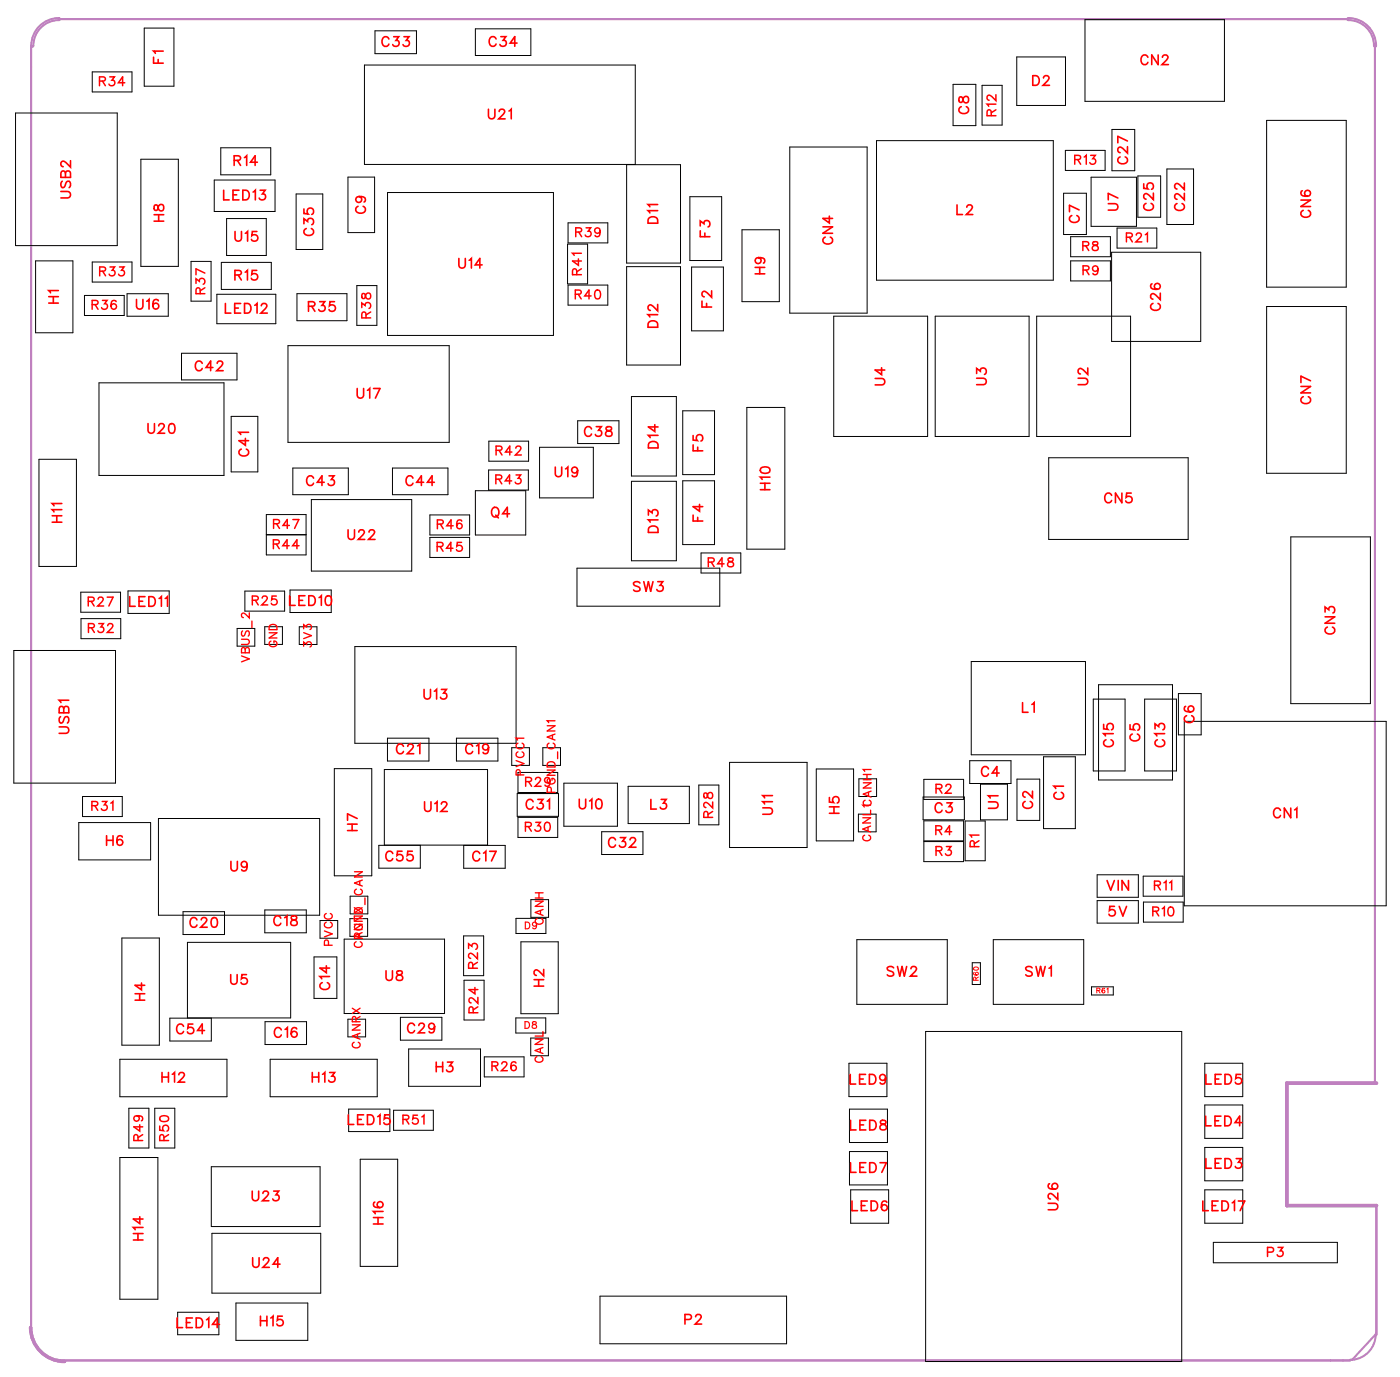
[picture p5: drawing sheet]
<svg xmlns="http://www.w3.org/2000/svg" width="103mm" height="101mm" viewBox="0 0 103 101" stroke-linecap="round" stroke-linejoin="round" font-family="sans-serif">
<defs><g id="words">
<g font-size="1.2" fill="#fff">
<text x="12.3" y="4.7" transform="rotate(-90 12.3 4.7)">F1</text>
<text x="28" y="3.7">C33</text>
<text x="35.9" y="3.7">C34</text>
<text x="83.8" y="5">CN2</text>
<text x="35.9" y="9">U21</text>
<text x="71.5" y="8.4" transform="rotate(-90 71.5 8.4)">C8</text>
<text x="75.9" y="6.6">D2</text>
<text x="5.5" y="14.6" transform="rotate(-90 5.5 14.6)">USB2</text>
<text x="12.3" y="16.3" transform="rotate(-90 12.3 16.3)">H8</text>
<text x="16.4" y="15">LED13</text>
<text x="17.2" y="12.5">R14</text>
<text x="23.4" y="17.4" transform="rotate(-90 23.4 17.4)">C35</text>
<text x="27.2" y="15.7" transform="rotate(-90 27.2 15.7)">C9</text>
<text x="48.7" y="16.5" transform="rotate(-90 48.7 16.5)">D11</text>
<text x="52.5" y="17.5" transform="rotate(-90 52.5 17.5)">F3</text>
<text x="61.5" y="18" transform="rotate(-90 61.5 18)">CN4</text>
<text x="70.3" y="16.1">L2</text>
<text x="79.6" y="16.4" transform="rotate(-90 79.6 16.4)">C7</text>
<text x="82.5" y="15.5" transform="rotate(-90 82.5 15.5)">U7</text>
<text x="83.2" y="12.1" transform="rotate(-90 83.2 12.1)">C27</text>
<text x="85.1" y="15.5" transform="rotate(-90 85.1 15.5)">C25</text>
<text x="87.4" y="15.5" transform="rotate(-90 87.4 15.5)">C22</text>
<text x="96.7" y="16" transform="rotate(-90 96.7 16)">CN6</text>
<text x="4.6" y="22.3" transform="rotate(-90 4.6 22.3)">H1</text>
<text x="10" y="23">U16</text>
<text x="16.5" y="23.3">LED12</text>
<text x="17.2" y="20.9">R15</text>
<text x="17.2" y="18">U15</text>
<text x="22.6" y="23.2">R35</text>
<text x="33.7" y="20">U14</text>
<text x="52.6" y="22.6" transform="rotate(-90 52.6 22.6)">F2</text>
<text x="56.5" y="20.2" transform="rotate(-90 56.5 20.2)">H9</text>
<text x="85.6" y="22.9" transform="rotate(-90 85.6 22.9)">C26</text>
<text x="14.3" y="27.5">C42</text>
<text x="26.2" y="29.6">U17</text>
<text x="48.7" y="24.1" transform="rotate(-90 48.7 24.1)">D12</text>
<text x="65.4" y="28.3" transform="rotate(-90 65.4 28.3)">U4</text>
<text x="72.8" y="28.3" transform="rotate(-90 72.8 28.3)">U3</text>
<text x="80.3" y="28.3" transform="rotate(-90 80.3 28.3)">U2</text>
<text x="96.7" y="29.7" transform="rotate(-90 96.7 29.7)">CN7</text>
<text x="10.8" y="32.1">U20</text>
<text x="18.6" y="33.6" transform="rotate(-90 18.6 33.6)">C41</text>
<text x="22.5" y="36">C43</text>
<text x="29.8" y="36">C44</text>
<text x="40.8" y="35.3">U19</text>
<text x="42.9" y="32.4">C38</text>
<text x="48.7" y="33" transform="rotate(-90 48.7 33)">D14</text>
<text x="52" y="33.2" transform="rotate(-90 52 33.2)">F5</text>
<text x="4.8" y="38.4" transform="rotate(-90 4.8 38.4)">H11</text>
<text x="25.5" y="39.9">U22</text>
<text x="36.1" y="38.3">Q4</text>
<text x="48.7" y="39.2" transform="rotate(-90 48.7 39.2)">D13</text>
<text x="52" y="38.3" transform="rotate(-90 52 38.3)">F4</text>
<text x="56.9" y="36" transform="rotate(-90 56.9 36)">H10</text>
<text x="81.2" y="37.2">CN5</text>
<text x="9.5" y="44.8">LED11</text>
<text x="46.5" y="43.7">SW3</text>
<text x="98.4" y="46.6" transform="rotate(-90 98.4 46.6)">CN3</text>
<text x="5.4" y="54" transform="rotate(-90 5.4 54)">USB1</text>
<text x="31.1" y="51.7">U13</text>
<text x="75.1" y="52.6">L1</text>
<text x="88.1" y="53.2" transform="rotate(-90 88.1 53.2)">C6</text>
<text x="29.1" y="55.7">C21</text>
<text x="31.2" y="59.9">U12</text>
<text x="34.2" y="55.7">C19</text>
<text x="38.6" y="59.7">C31</text>
<text x="42.5" y="59.7">U10</text>
<text x="47.8" y="59.7">L3</text>
<text x="57.1" y="59.9" transform="rotate(-90 57.1 59.9)">U11</text>
<text x="62" y="59.8" transform="rotate(-90 62 59.8)">H5</text>
<text x="72.1" y="57.3">C4</text>
<text x="73.7" y="59.5" transform="rotate(-90 73.7 59.5)">U1</text>
<text x="76.2" y="59.5" transform="rotate(-90 76.2 59.5)">C2</text>
<text x="78.5" y="58.8" transform="rotate(-90 78.5 58.8)">C1</text>
<text x="82.2" y="54.9" transform="rotate(-90 82.2 54.9)">C15</text>
<text x="84.1" y="54.5" transform="rotate(-90 84.1 54.5)">C5</text>
<text x="85.9" y="54.9" transform="rotate(-90 85.9 54.9)">C13</text>
<text x="7.8" y="62.4">H6</text>
<text x="16.9" y="64.3">U9</text>
<text x="26.6" y="61.1" transform="rotate(-90 26.6 61.1)">H7</text>
<text x="28.3" y="63.6">C55</text>
<text x="34.7" y="63.6">C17</text>
<text x="44.7" y="62.6">C32</text>
<text x="68.7" y="60">C3</text>
<text x="81.3" y="65.7">VIN</text>
<text x="93.6" y="60.4">CN1</text>
<text x="13.9" y="68.4">C20</text>
<text x="20.1" y="68.3">C18</text>
<text x="81.5" y="67.6">5V</text>
<text x="10.9" y="73.6" transform="rotate(-90 10.9 73.6)">H4</text>
<text x="12.9" y="76.3">C54</text>
<text x="16.9" y="72.6">U5</text>
<text x="20.1" y="76.5">C16</text>
<text x="24.5" y="72.8" transform="rotate(-90 24.5 72.8)">C14</text>
<text x="28.3" y="72.3">U8</text>
<text x="29.9" y="76.2">C29</text>
<text x="40.3" y="72.5" transform="rotate(-90 40.3 72.5)">H2</text>
<text x="65.2" y="72">SW2</text>
<text x="75.4" y="72">SW1</text>
<text x="11.9" y="79.8">H12</text>
<text x="22.9" y="79.8">H13</text>
<text x="25.6" y="82.9">LED15 R51</text>
<text x="32" y="79.1">H3</text>
<text x="62.5" y="80">LED9</text>
<text x="62.5" y="83.3">LED8</text>
<text x="88.6" y="83">LED4</text>
<text x="88.6" y="80">LED5</text>
<text x="18.5" y="88.5">U23</text>
<text x="62.5" y="86.4">LED7</text>
<text x="62.6" y="89.3">LED6</text>
<text x="78.1" y="89" transform="rotate(-90 78.1 89)">U26</text>
<text x="88.4" y="89.3">LED17</text>
<text x="88.6" y="86.1">LED3</text>
<text x="10.8" y="91.2" transform="rotate(-90 10.8 91.2)">H14</text>
<text x="18.5" y="93.4">U24</text>
<text x="28.5" y="90" transform="rotate(-90 28.5 90)">H16</text>
<text x="13" y="97.9">LED14</text>
<text x="19.1" y="97.7">H15</text>
<text x="50.3" y="97.6">P2</text>
</g>
<g font-size="1.1" fill="#fff">
<text x="7.3" y="6.6">R34</text>
<text x="73.5" y="8.6" transform="rotate(-90 73.5 8.6)">R12</text>
<text x="42.3" y="17.7">R39</text>
<text x="79" y="12.3">R13</text>
<text x="6.7" y="23">R36</text>
<text x="7.3" y="20.5">R33</text>
<text x="15.3" y="21.6" transform="rotate(-90 15.3 21.6)">R37</text>
<text x="27.5" y="23.4" transform="rotate(-90 27.5 23.4)">R38</text>
<text x="42.2" y="22.2">R40</text>
<text x="43" y="20.2" transform="rotate(-90 43 20.2)">R41</text>
<text x="79.6" y="18.7">R8</text>
<text x="79.6" y="20.5">R9</text>
<text x="82.8" y="18">R21</text>
<text x="36.4" y="35.8">R43</text>
<text x="36.4" y="33.7">R42</text>
<text x="20" y="40.6">R44</text>
<text x="20.1" y="39.1">R47</text>
<text x="32.1" y="40.8">R45</text>
<text x="32.1" y="39.1">R46</text>
<text x="52" y="41.9">R48</text>
<text x="6.4" y="44.8">R27</text>
<text x="6.4" y="46.8">R32</text>
<text x="18.5" y="44.7">R25 LED10</text>
<text x="6.7" y="59.8">R31</text>
<text x="38.6" y="58.1">R29</text>
<text x="68.8" y="58.6">R2</text>
<text x="38.6" y="61.4">R30</text>
<text x="52.7" y="60.1" transform="rotate(-90 52.7 60.1)">R28</text>
<text x="68.8" y="61.6">R4</text>
<text x="68.8" y="63.1">R3</text>
<text x="72.3" y="62.3" transform="rotate(-90 72.3 62.3)">R1</text>
<text x="84.8" y="65.7">R11</text>
<text x="35.4" y="71.2" transform="rotate(-90 35.4 71.2)">R23</text>
<text x="84.7" y="67.6">R10</text>
<text x="35.4" y="74.5" transform="rotate(-90 35.4 74.5)">R24</text>
<text x="10.8" y="83.9" transform="rotate(-90 10.8 83.9)">R49</text>
<text x="12.7" y="83.9" transform="rotate(-90 12.7 83.9)">R50</text>
<text x="36.1" y="79">R26</text>
<text x="93.1" y="92.6">P3</text>
</g>
<g font-size="1" fill="#fff">
<text x="20.6" y="47.6" transform="rotate(-90 20.6 47.6)">GND</text>
<text x="23.1" y="47.6" transform="rotate(-90 23.1 47.6)">3V3</text>
<text x="18.6" y="48.7" transform="rotate(-90 18.6 48.7)">VBUS_2</text>
<text x="38.8" y="57" transform="rotate(-90 38.8 57)">PVCC1</text>
<text x="41.1" y="58.3" transform="rotate(-90 41.1 58.3)">PGND_CAN1</text>
<text x="64.3" y="59.3" transform="rotate(-90 64.3 59.3)">CANH1</text>
<text x="64.3" y="61.8" transform="rotate(-90 64.3 61.8)">CANL1</text>
<text x="24.7" y="69.5" transform="rotate(-90 24.7 69.5)">PVCC</text>
<text x="26.9" y="69.7" transform="rotate(-90 26.9 69.7)">CANTX</text>
<text x="26.9" y="69" transform="rotate(-90 26.9 69)">PGND_CAN</text>
<text x="40.2" y="68" transform="rotate(-90 40.2 68)">CANH</text>
<text x="26.7" y="77.1" transform="rotate(-90 26.7 77.1)">CANRX</text>
<text x="40.2" y="78.1" transform="rotate(-90 40.2 78.1)">CANL</text>
</g>
<g font-size=".8" fill="#fff">
<text x="38.6" y="68.5">D9</text>
<text x="38.6" y="75.8">D8</text>
</g>
<g font-size=".6" fill="#fff">
<text x="72.1" y="72.1" transform="rotate(-90 72.1 72.1)">R60</text>
<text x="80.6" y="73.1">R61</text>
</g>
</g></defs>
<path d="M2.3 3.4v94.6M2.9 1.9a1.59 1.59 0 0 1 1.5-.5v.1a1.96 1.96 0 0 0-2 1.9h-.1a1.87 1.87 0 0 1 .6-1.5zM4.3 1.4h94.8M99.1 1.3a1.97 1.97 0 0 1 2.1 2.1h-.1a1.96 1.96 0 0 0-2-1.9zM101.1 3.2v76.3M4.2 100h95.1M4.3 99.9h-.1M99.3 99.9h.1M101.2 98a1.88 1.88 0 0 1-1.8 1.9zM101.2 88.5v9.6h-.1" fill="none" stroke="#bf80bf" stroke-width=".15"/>
<path d="M101.2 79.6h-6.6v9h6.6M2.3 97.5a2.5 2.5 0 0 0 2.5 2.5" fill="none" stroke="#bf80bf" stroke-width=".25"/>
<g fill="none" stroke="#000" stroke-width=".07">
<path d="M1.1 8.3h7.5v9.7h-7.5zM2.6 19.2h2.8v5.3h-2.8zM6.8 5.3h2.9v1.5h-2.9zM6.8 19.3h2.9v1.4h-2.9zM10.4 11.7h2.7v7.9h-2.7zM10.6 2.1h2.2v4.2h-2.2zM14 19.2h1.5v2.9h-1.5zM15.8 13.2h4.4v2.3h-4.4zM16.2 10.9h3.7v1.9h-3.7zM16.3 19.3h3.6v2h-3.6zM16.7 16.1h2.9v2.7h-2.9zM21.8 14.3h1.9v4h-1.9z"/>
<path d="M25.6 13h1.9v4.1h-1.9zM27.6 2.3h3v1.6h-3zM28.5 14.1h12.2v10.5h-12.2zM35 2.1h4v2h-4zM41.7 17.9h1.5v3h-1.5zM41.8 16.4h2.9v1.5h-2.9zM46.1 19.6h3.9v7.2h-3.9zM46.7 12.1v-7.3h-19.9v7.3h23.2v7.2h-3.9v-7.2M50.7 14.5h2.4v4.6h-2.4zM50.9 19.6h2.3v4.7h-2.3zM54.6 16.9h2.7v5.3h-2.7zM58.1 10.8h5.7v12.2h-5.7z"/>
<path d="M64.5 10.3h13v10.3h-13zM70.1 6.2h1.7v3h-1.7zM72.2 6.3h1.5v2.9h-1.5zM74.8 4.2h3.5v3.5h-3.5zM78.2 14.2h1.7v3h-1.7zM78.3 11.1h3v1.4h-3zM78.7 19.2h3v1.4h-3zM78.7 17.4h3v1.5h-3zM79.8 1.4h10.2v6h-10.2zM80.2 13h3.4v3.6h-3.4zM81.7 18.5h6.6v6.6h-6.6zM81.8 9.5h1.6v3h-1.6z"/>
<path d="M82.1 16.8h3v1.4h-3zM83.7 12.9h1.6v3.1h-1.6zM85.8 12.4h2v4.1h-2zM93.1 8.8h5.9v12.3h-5.9zM2.9 33.8h2.7v7.8h-2.7zM6.2 21.7h2.9v1.5h-2.9zM7.3 28.1h9.2v6.8h-9.2zM9.3 21.6h3.1v1.6h-3.1zM13.3 26h4.1v1.9h-4.1zM15.9 21.6h4.4v2.2h-4.4zM17 30.6h2v4.1h-2zM19.6 39.3h2.9"/>
<path d="M19.6 37.8h2.9v3h-2.9zM21.2 25.4h11.8v7.1h-11.8zM21.5 34.4h4.1v2h-4.1zM21.8 21.6h3.7v2h-3.7zM22.9 36.7h7.4v5.3h-7.4zM26.2 21h1.5v2.9h-1.5zM28.9 34.4h4v2h-4zM31.6 37.8h2.9v1.5h-2.9zM31.6 39.5h2.9v1.5h-2.9zM35 36.1h3.7v3.2h-3.7zM35.9 34.5h3v1.5h-3zM35.9 32.4h3v1.5h-3z"/>
<path d="M39.7 32.9h3.9v3.7h-3.9zM41.8 20.9h2.9v1.5h-2.9zM42.5 30.9h3v1.7h-3zM46.4 35.4h3.3v5.8h-3.3zM46.4 29.1h3.3v5.9h-3.3zM50.2 35.3h2.3v4.7h-2.3zM50.2 30.2h2.3v4.7h-2.3zM54.9 29.9h2.8v10.5h-2.8zM61.3 23.2h6.9v8.9h-6.9zM68.8 23.2h6.9v8.9h-6.9zM76.2 23.2h6.9v8.9h-6.9zM77.1 33.6h10.3v6h-10.3z"/>
<path d="M93.1 22.5h5.9v12.3h-5.9zM94.9 39.5h5.9v12.2h-5.9zM1 47.8h7.5v9.7h-7.5zM5.9 43.5h3v1.5h-3zM6 45.5h2.9v1.4h-2.9zM6.1 58.5h2.9v1.5h-2.9zM9.4 43.4h3v1.7h-3zM17.4 46.2h1.3v1.3h-1.3zM18 43.4h2.9v1.5h-2.9zM19.5 46.1h1.3v1.3h-1.3zM21.3 43.4h3.1v1.6h-3.1zM22 46.1h1.3v1.3h-1.3z"/>
<path d="M24.6 56.5h2.7v7.9h-2.7zM26.1 47.5h11.8v7.1h-11.8zM28.3 56.5h7.6v5.6h-7.6zM28.5 54.2h3v1.7h-3zM33.6 54.2h3v1.7h-3zM37.6 54.9h1.3v1.3h-1.3zM38 58.3h3.1v1.7h-3.1zM38.1 56.8h2.9v1.4h-2.9zM39.9 54.9h1.3v1.3h-1.3zM41.5 57.6h3.9v3.1h-3.9zM42.4 41.8h10.5v2.7h-10.5zM46.2 57.8h4.5v2.7h-4.5z"/>
<path d="M51.4 57.7h1.5v2.9h-1.5zM51.5 40.6h3v1.5h-3zM53.6 56h5.7v6.3h-5.7zM60 56.5h2.8v5.3h-2.8zM63.1 59.8h1.3v1.3h-1.3zM63.2 57.2h1.3v1.3h-1.3zM67.9 58.6h3v1.6h-3zM67.9 57.3h3v1.4h-3zM71.3 55.9h3v1.7h-3zM71.4 48.6h8.4v6.9h-8.4zM72.1 57.6h2v2.6h-2zM74.8 57.3h1.7v3h-1.7z"/>
<path d="M76.7 55.6h2.4v5.3h-2.4zM80.4 51.4h2.3v5.3h-2.3zM80.8 50.3h5.4v7h-5.4zM84.2 51.4h2.3v5.3h-2.3zM86.6 51h1.7v3h-1.7zM87.1 53h14.8v13.6h-14.8zM5.8 60.4h5.3v2.8h-5.3zM8.8 77.8h7.9v2.8h-7.9zM9 68.9h2.7v7.9h-2.7zM11.7 60.1h11.8v7.2h-11.8zM12.5 74.8h3v1.7h-3zM13.5 67h3v1.7h-3z"/>
<path d="M13.8 69.2h7.6v5.6h-7.6zM19.5 66.9h3v1.6h-3zM19.5 75.1h3v1.7h-3zM19.9 77.8h7.8v2.8h-7.8zM23.1 70.3h1.7v3.1h-1.7zM23.5 67.6h1.3v1.3h-1.3zM25.3 69h7.4v5.5h-7.4zM25.6 74.9h1.3v1.3h-1.3zM25.7 67.5h1.3v1.3h-1.3zM25.7 65.9h1.3v1.3h-1.3zM27.9 62.1h3v1.7h-3zM29.4 74.8h3.1v1.6h-3.1z"/>
<path d="M30 77.1h5.3v2.7h-5.3zM34.1 68.8h1.5v2.9h-1.5zM34.1 62.1h3v1.7h-3zM34.1 72h1.5v3h-1.5zM35.6 77.7h2.9v1.4h-2.9zM37.9 74.8h2.2v1.1h-2.2zM37.9 67.5h2.2v1.1h-2.2zM38.1 60.1h2.9v1.4h-2.9zM38.3 69.2h2.7v5.3h-2.7zM39 76.3h1.3v1.3h-1.3zM39 66.1h1.3v1.3h-1.3zM44.2 61.1h3.1v1.7h-3.1z"/>
<path d="M62.4 78.1h2.8v2.5h-2.8zM63 69.1h6.7v4.7h-6.7zM67.9 60.3h3v1.5h-3zM67.9 61.8h3v1.5h-3zM68.1 75.8h18.8v24.3h-18.8zM71 60.3h1.4v3h-1.4zM71.5 70.7h.6v1.6h-.6zM73 69.1h6.7v4.7h-6.7zM80.3 72.5h1.6v.6h-1.6zM80.7 64.3h3v1.6h-3zM80.7 66.2h3v1.6h-3zM84.1 64.4h2.9v1.5h-2.9z"/>
<path d="M84.1 66.3h2.9v1.5h-2.9zM88.6 78.1h2.8v2.5h-2.8zM8.8 85.1h2.8v10.4h-2.8zM9.5 81.4h1.4v3h-1.4zM11.4 81.4h1.5v3h-1.5zM13.1 96.4h3v1.7h-3zM15.5 85.7h8v4.4h-8zM15.6 90.6h8v4.4h-8zM17.3 95.8h5.3v2.7h-5.3zM25.6 81.5h3.1v1.7h-3.1zM26.5 85.2h2.7v7.9h-2.7zM28.9 81.6h3v1.5h-3z"/>
<path d="M44.1 95.2h13.7v3.5h-13.7zM62.5 81.5h2.8v2.5h-2.8zM62.5 84.6h2.8v2.5h-2.8zM62.6 87.4h2.7v2.5h-2.7zM88.6 81.2h2.8v2.5h-2.8zM88.6 84.3h2.8v2.5h-2.8zM88.6 87.4h2.8v2.5h-2.8zM89.2 91.3h9.1v1.5h-9.1z"/>
</g>
<g fill="none" stroke="#f00" stroke-width=".1">
<path d="M17.8 47h.4l.1 .1v.2l-.5 .1M17.8 48.2l.5 .2-.5 .2M17.8 46.4v.1v.2h.2l.2-.3 .1 .1v.2M18 47.7v-.1h-.2v.4h.5v-.3l-.1-.1h-.1l-.1 .4M18.3 45v.4l-.4-.3-.1 .2 .1 .1M18.5 45.6v.5M19.8 46.5h.6l-.6 .4h.6M19.9 45.9h.4l.1 .4h-.6zM19.9 47.1a.21 .21 0 0 0-.1 .3 .21 .21 0 0 0 .2 .1h.1a.21 .21 0 0 0 .3-.2 .21 .21 0 0 0-.3-.2v.1M22.3 47.5v-.3l.2 .1a.21 .21 0 0 1 .4-.1 .19 .19 0 0 1-.1 .3M22.3 46.2v-.3l.2 .2a.22 .22 0 0 1 .4-.2 .21 .21 0 0 1-.1 .4M22.3 46.5l.6 .2-.6 .2"/>
<path d="M38 55.9l.5 .2-.5 .2M38.1 55.3a.21 .21 0 0 0-.2 .2 .21 .21 0 0 0 .3 .2h.1a.21 .21 0 0 0 .2-.2 .21 .21 0 0 0-.1-.2M38.1 54.6a.21 .21 0 0 0-.2 .3 .21 .21 0 0 0 .3 .1h.1a.21 .21 0 0 0 .2-.1 .21 .21 0 0 0-.1-.3M38.3 56.9l-.1-.3h-.2v.3h.5M38.5 54.2h-.5l.1 .2M40.2 56.6h.6l-.6 .4h.6M40.2 53.3h.6l-.6 .4h.6M40.3 56.1a.32 .32 0 0 1 .5 .1v.2h-.6zM40.4 57.2a.21 .21 0 0 0-.2 .2 .21 .21 0 0 0 .3 .2h.1a.21 .21 0 0 0 .2-.2 .21 .21 0 0 0-.2-.2v.1M40.4 54.6a.21 .21 0 0 0-.2 .3 .21 .21 0 0 0 .3 .1h.1a.21 .21 0 0 0 .2-.1 .21 .21 0 0 0-.1-.3M40.5 58.2v-.3h-.2l-.1 .3h.6M40.6 54v.3"/>
<path d="M40.8 53h-.6l.1 .1M40.8 53.9l-.6 .3 .6 .2M41 55.3v.4M63.5 57.5h.6l-.6 .4h.6M63.5 57.3h.6M63.5 56.9h.6M63.6 58.8a.21 .21 0 0 0-.1 .2 .21 .21 0 0 0 .2 .2h.1a.21 .21 0 0 0 .3-.2 .21 .21 0 0 0-.2-.2M63.7 56.9v.4M63.9 58.2v.3M64 59.2h-.6l.2 .1M64 59.5v.4h-.6M64.1 56.5h-.6l.1 .2"/>
<path d="M64.1 58.1l-.6 .3 .6 .2M23.9 68.4l.5 .2-.5 .2M24 67.8a.21 .21 0 0 0-.1 .2 .21 .21 0 0 0 .2 .2h.1a.21 .21 0 0 0 .2-.2 .21 .21 0 0 0-.1-.2M24 67.1a.21 .21 0 0 0-.1 .3 .21 .21 0 0 0 .2 .1h.1a.21 .21 0 0 0 .2-.1 .21 .21 0 0 0-.1-.3M24.2 69.5l-.1-.4h-.2v.4h.5M25.9 75.3h.6l-.6 .4h.6M25.9 74.1l.6 .4M26 76.6a.21 .21 0 0 0-.1 .2 .21 .21 0 0 0 .2 .2h.2a.21 .21 0 0 0 .2-.2 .21 .21 0 0 0-.2-.2M26.1 67.9h.5l-.5 .4h.5M26.1 67.5h.5M26.1 67.3v.4M26.1 66.7l.5 .4"/>
<path d="M26.1 67.3h.5l-.5 .4h.5M26.1 64.1h.5l-.5 .3h.5M26.1 66.8h.5v.3h-.5zM26.2 75.1v-.3l-.2-.1-.1 .4h.6M26.2 69.2a.21 .21 0 0 0-.1 .2 .21 .21 0 0 0 .2 .2h.1a.21 .21 0 0 0 .2-.2 .21 .21 0 0 0-.1-.2M26.2 67.9a.21 .21 0 0 0-.1 .3 .21 .21 0 0 0 .2 .1h.1a.21 .21 0 0 0 .2-.2 .21 .21 0 0 0-.2-.2v.2M26.2 65.3a.21 .21 0 0 0-.1 .3 .21 .21 0 0 0 .2 .2h.1a.21 .21 0 0 0 .2-.2 .21 .21 0 0 0-.1-.3M26.3 76v.3M26.4 69l-.1-.4h-.2v.4h.5M26.4 68.6v.3M26.5 64.8v.2M26.5 75.9l-.6 .2 .6 .3"/>
<path d="M26.5 74.7l-.3 .2M26.5 74.1l-.6 .4M26.6 68.5l-.5 .3 .5 .2M26.6 66.7l-.5 .4M26.6 64.7l-.5 .2 .5 .2M26.8 66v.5M39.3 76.4h.6l-.6 .3h.6M39.4 66.2h.5l-.5 .4h.5M39.4 66h.5M39.4 65.6h.5M39.5 77.6a.21 .21 0 0 0-.2 .3 .21 .21 0 0 0 .3 .2h.1a.21 .21 0 0 0 .2-.2 .21 .21 0 0 0-.1-.3M39.5 67.5a.21 .21 0 0 0-.1 .2 .21 .21 0 0 0 .2 .2h.1a.21 .21 0 0 0 .2-.2 .21 .21 0 0 0-.1-.2"/>
<path d="M39.6 65.6v.4M39.7 77.1v.2M39.7 66.9v.3M39.9 77l-.6 .2 .6 .2M39.9 75.8v.3h-.6M39.9 66.8l-.5 .3 .5 .2M63.4 60.1h.6l-.6 .4h.6M63.6 61.4a.21 .21 0 0 0-.2 .2 .21 .21 0 0 0 .3 .2h.1a.21 .21 0 0 0 .2-.2 .21 .21 0 0 0-.1-.2M63.8 60.8v.3M64 60.7l-.6 .2 .6 .2"/>
</g>
<g fill="none" stroke="#f00" stroke-width=".12">
<path d="M4.5 14.1h.5l.2 .2-.1 .2h-.6M4.6 13.3l-.1 .2 .1 .3 .1-.1 .3-.4h.1l.1 .2-.1 .3M4.8 12.7l-.1-.1h-.2v.4h.7v-.3l-.1-.1h-.3v.4M5.2 11.8v.5l-.4-.4-.2-.1-.1 .2v.1l.1 .1M11.3 4.2v.4h.7M11.3 16.3h.7M11.3 15.8h.7M11.4 15.1v.3l.1 .1 .3-.5a.24 .24 0 0 1 .2 .3 .24 .24 0 0 1-.2 .2l-.1-.1-.1-.3zM11.6 4.4v.2M11.7 15.8v.5M12 3.8h-.7l.1 .1M16.4 14v.7h.5"/>
<path d="M17.1 14.3h.3M17.2 11.8h.4l.1-.2-.2-.2h-.3v.8M17.3 17v.5l.2 .2 .2-.1 .1-.6M17.5 11.8l.2 .4M17.6 14h-.5v.7h.5M17.9 14h.2a.38 .38 0 0 1 .2 .3 .38 .38 0 0 1-.2 .4h-.2zM18 11.6l.1-.2v.8M18 17.1l.2-.1v.7M18.6 14.1l.2-.1v.7M18.9 19.9h-.4v.3a.25 .25 0 0 1 .4 0 .25 .25 0 0 1-.1 .3 .25 .25 0 0 1-.3-.1M18.9 17h-.3l-.1 .3a.25 .25 0 0 1 .4 0 .25 .25 0 0 1 0 .4 .25 .25 0 0 1-.4-.1M18.9 11.9h-.5l.4-.5v.8"/>
<path d="M19.1 14h.4l-.2 .3a.24 .24 0 0 1 .2 .3 .24 .24 0 0 1-.4 0M22.3 16.4v-.3l.3 .2a.24 .24 0 0 1 .4-.2 .24 .24 0 0 1-.1 .4M22.3 15.4v.3h.4a.25 .25 0 0 1-.1-.4 .25 .25 0 0 1 .4 .1 .25 .25 0 0 1-.1 .4M22.5 16.8a.26 .26 0 0 0-.2 .3 .26 .26 0 0 0 .3 .2h.2a.26 .26 0 0 0 .3-.2 .26 .26 0 0 0-.2-.3M26.3 15.2a.26 .26 0 0 0-.1 .3 .26 .26 0 0 0 .2 .2h.2a.26 .26 0 0 0 .3-.2 .26 .26 0 0 0-.2-.3M26.4 14.4a.22 .22 0 0 1 .2 .3 .22 .22 0 0 1-.4 .1 .22 .22 0 0 1 .1-.3l.1-.1a.34 .34 0 0 1 .5 .3l-.1 .1M28.6 2.9a.26 .26 0 0 0-.3-.2 .26 .26 0 0 0-.2 .3v.1a.26 .26 0 0 0 .2 .3 .26 .26 0 0 0 .3-.2M28.9 2.7h.4l-.2 .3a.24 .24 0 0 1 .2 .4 .24 .24 0 0 1-.4-.1M29.7 2.7h.4l-.2 .3a.24 .24 0 0 1 .1 .4 .24 .24 0 0 1-.4-.1M33.7 19v.5l.2 .2 .3-.1v-.6M34.5 19.1l.2-.1v.7M35.5 19.5h-.6l.4-.5v.7"/>
<path d="M35.9 8v.5l.2 .2 .3-.1v-.6M36.5 2.9a.26 .26 0 0 0-.3-.2 .26 .26 0 0 0-.2 .3v.1a.26 .26 0 0 0 .2 .3 .26 .26 0 0 0 .3-.2M36.7 8.2l.1-.2h.2l.1 .2-.1 .2-.3 .3h.4M36.8 2.7h.4l-.2 .3a.24 .24 0 0 1 .2 .3 .24 .24 0 0 1-.4 0M37.4 8.2l.2-.2v.7M38 3.2h-.5l.4-.5v.7M47.8 16l.1-.1 .4 .1 .1 .4h-.7zM48.4 15.5h-.7l.1 .1M48.4 15h-.7l.1 .2M51.5 16.6v-.4l.3 .2a.24 .24 0 0 1 .3-.1 .24 .24 0 0 1 0 .4M51.5 17v.4h.7M51.8 17.1v.3"/>
<path d="M55.5 19.7h.7M55.8 18.9a.22 .22 0 0 1 .2 .3 .22 .22 0 0 1-.4 .1 .22 .22 0 0 1 0-.3l.2-.1a.34 .34 0 0 1 .4 .3l-.1 .1M55.9 19.7v.4M60.5 16.7h.7l-.7 .4h.7M60.7 17.4a.26 .26 0 0 0-.2 .3 .26 .26 0 0 0 .3 .2h.2a.26 .26 0 0 0 .2-.2 .26 .26 0 0 0-.1-.3M61 15.9v.5l-.5-.3h.7M70.4 15.1v.7h.4M70.5 7.2v.3h.2l.3-.4a.24 .24 0 0 1 .2 .2 .24 .24 0 0 1-.2 .3l-.2-.1-.1-.3zM70.7 7.8a.26 .26 0 0 0-.2 .3 .26 .26 0 0 0 .3 .2h.2a.26 .26 0 0 0 .2-.2 .26 .26 0 0 0-.1-.3M71.1 15.2l.1-.1h.2l.1 .1-.1 .2-.3 .4h.4M75.9 5.6h.3a.38 .38 0 0 1 .2 .3 .38 .38 0 0 1-.2 .4h-.3zM76.7 5.7l.2-.1h.1l.1 .1-.1 .2-.3 .4h.5"/>
<path d="M78.8 15.8a.26 .26 0 0 0-.2 .3 .26 .26 0 0 0 .3 .2h.2a.26 .26 0 0 0 .3-.2 .26 .26 0 0 0-.2-.3M79.3 15.4l-.7-.3v.5M81.5 15h.5l.2 .2-.1 .2h-.6M82.2 14.6l-.7-.4v.5M82.4 11.5a.26 .26 0 0 0-.2 .3 .26 .26 0 0 0 .3 .2h.1a.26 .26 0 0 0 .3-.2 .26 .26 0 0 0-.2-.3M82.9 10.8v.4l-.3-.3-.3-.1-.1 .1v.2l.2 .1M82.9 10.4l-.7-.4v.5M84.1 13.5v.3l.3 .1a.25 .25 0 0 1 0-.4 .25 .25 0 0 1 .4 0 .25 .25 0 0 1-.1 .4M84.3 14.9a.26 .26 0 0 0-.2 .3 .26 .26 0 0 0 .3 .3h.1a.26 .26 0 0 0 .3-.3 .26 .26 0 0 0-.2-.3M84.4 4.2a.26 .26 0 0 0-.3-.2 .26 .26 0 0 0-.2 .3v.2a.26 .26 0 0 0 .2 .2 .26 .26 0 0 0 .3-.1M84.8 14.2v.5l-.3-.4-.3-.1-.1 .2v.1l.2 .1M85.2 4v.7l-.5-.7v.7"/>
<path d="M85.5 4.2l.1-.2h.1l.2 .2-.1 .2-.4 .3h.5M86.5 15a.26 .26 0 0 0-.1 .3 .26 .26 0 0 0 .2 .2h.2a.26 .26 0 0 0 .3-.2 .26 .26 0 0 0-.2-.3M87.1 14.2v.5l-.4-.4-.2-.1-.1 .2v.1l.1 .1M87.1 13.4v.5l-.4-.3-.2-.1-.1 .1v.2l.1 .1M95.7 14.7h.7l-.7 .5h.7M95.8 14l-.1 .1a.35 .35 0 0 0 .2 .4 .35 .35 0 0 0 .5-.3 .22 .22 0 0 0-.2-.2 .22 .22 0 0 0-.3 .2 .22 .22 0 0 0 .2 .2M95.8 15.5a.26 .26 0 0 0-.1 .3 .26 .26 0 0 0 .2 .2h.2a.26 .26 0 0 0 .3-.2 .26 .26 0 0 0-.2-.3M3.6 22.3h.7M3.6 21.8h.7M3.8 38.4h.7M3.8 37.9h.7M3.9 21.8v.5"/>
<path d="M4.2 37.9v.5M4.3 21.4h-.7l.1 .1M4.5 37.5h-.7l.2 .1M4.5 37h-.7l.2 .2M10 22v.5l.2 .2 .3-.1v-.6M10.8 22.1l.2-.1v.7M10.9 31.1v.5l.2 .2 .2-.1 .1-.6M11.6 22.1v-.1a.35 .35 0 0 0-.4 .3 .35 .35 0 0 0 .2 .4 .22 .22 0 0 0 .3-.2 .22 .22 0 0 0-.2-.2 .22 .22 0 0 0-.3 .2M11.7 31.3l.1-.2h.1l.2 .2-.1 .2-.4 .3h.5M12.5 31.2l.1-.1a.37 .37 0 0 1 .3 .4 .37 .37 0 0 1-.3 .3 .45 .45 0 0 1-.1-.6zM14.9 26.7a.26 .26 0 0 0-.3-.2 .26 .26 0 0 0-.2 .3v.2a.26 .26 0 0 0 .2 .2 .26 .26 0 0 0 .3-.1M15.7 27h-.5l.3-.5v.7"/>
<path d="M16 26.7l.1-.2h.1l.2 .2-.1 .2-.4 .3h.5M16.6 22.3v.7h.4M17.3 22.6h.2M17.3 20.2h.4v-.2l-.1-.1h-.3v.7M17.5 20.2l.2 .4M17.7 22.3h-.4v.7h.4M17.7 33a.26 .26 0 0 0-.1 .3 .26 .26 0 0 0 .2 .2h.2a.26 .26 0 0 0 .3-.2 .26 .26 0 0 0-.2-.3M18 22.3h.2a.38 .38 0 0 1 .3 .4 .38 .38 0 0 1-.3 .3h-.2zM18 20l.2-.1v.7M18 32.2v.5l-.4-.3h.7M18.3 31.8h-.7l.1 .1M18.7 22.4l.2-.1v.7"/>
<path d="M19.2 22.5l.2-.2h.1l.1 .1-.1 .3-.3 .3h.5M22.7 22.5h.4l.1-.2-.2-.1h-.3v.7M22.9 22.5l.3 .4M23.1 35.1a.26 .26 0 0 0-.3-.1 .26 .26 0 0 0-.3 .2v.2a.26 .26 0 0 0 .3 .3 .26 .26 0 0 0 .3-.2M23.5 22.2h.4l-.2 .2a.24 .24 0 0 1 .2 .4 .25 .25 0 0 1-.5-.1M23.8 35.4h-.5l.4-.4v.7M24.2 35h.4l-.2 .2a.24 .24 0 0 1 .1 .4 .24 .24 0 0 1-.4-.1M24.6 22.2h-.3l-.1 .3a.25 .25 0 0 1 .4 0 .25 .25 0 0 1 0 .3 .25 .25 0 0 1-.4-.1M25.6 38.9v.5l.2 .2 .2-.1 .1-.6M26.3 28.5v.6l.2 .2 .2-.1v-.7M26.4 39.1l.1-.2h.2l.1 .2-.1 .2-.4 .3h.5M27 28.7l.2-.2v.8"/>
<path d="M27.1 39.1l.2-.2h.1l.1 .2-.1 .2-.3 .3h.5M27.5 28.5h.4l-.3 .8M30.4 35.1a.26 .26 0 0 0-.3-.1 .26 .26 0 0 0-.2 .2v.2a.26 .26 0 0 0 .2 .3 .26 .26 0 0 0 .3-.2M31.2 35.4h-.6l.4-.4v.7M31.9 35.4h-.5l.4-.4v.7M36.2 37.4l.1-.1a.33 .33 0 0 1 .4 .3 .33 .33 0 0 1-.4 .4l-.2-.3zM36.4 37.9l.3 .2M37.5 37.8h-.5l.3-.5v.7M40.8 34.3v.5l.2 .2 .3-.1v-.6M41.6 34.5l.2-.2v.7M42.5 34.6a.22 .22 0 0 1-.3 .1 .22 .22 0 0 1-.1-.3 .22 .22 0 0 1 .3 0l.1 .2a.34 .34 0 0 1-.3 .4l-.1-.1M43.5 31.5a.26 .26 0 0 0-.3-.2 .26 .26 0 0 0-.2 .3v.2a.26 .26 0 0 0 .2 .3 .26 .26 0 0 0 .3-.2"/>
<path d="M43.8 31.4h.4l-.2 .2a.24 .24 0 0 1 .2 .4 .24 .24 0 0 1-.4-.1M44.6 31.4v.2l.3 .1 .1 .1a.24 .24 0 0 1-.2 .3 .24 .24 0 0 1-.3-.3l.5-.3-.1-.1zM47.7 37.9v-.4l.2 .2a.24 .24 0 0 1 .4-.2 .24 .24 0 0 1 0 .4M47.8 23.6h.1h.4l.1 .4h-.7zM47.8 38.7h.1h.4l.1 .4h-.7zM47.8 32.5l.1-.1 .4 .1 .1 .4h-.7zM48.1 31.2v.5l-.4-.3h.7M48.4 23.1h-.7l.1 .2M48.4 22.4v.4l-.4-.3-.2-.1-.1 .1v.2l.1 .1M48.4 38.2h-.7l.1 .2M48.4 32h-.7l.1 .2M51 32v.3l.3 .1a.25 .25 0 0 1 0-.4 .25 .25 0 0 1 .3 0 .25 .25 0 0 1-.1 .4"/>
<path d="M51 37.9v.4h.7M51 32.7v.4h.7M51.3 32.9v.2M51.3 38v.3M51.4 37.1v.5l-.4-.4h.7M51.6 22.1v.5h.7M52 22.3v.3M52.3 21.4v.4l-.3-.3-.2-.1-.2 .1v.2l.2 .1M55.5 20.1h.7M55.9 36h.7M55.9 35.5h.7M55.9 34.4l.3-.1a.3 .3 0 0 1 .4 .3 .38 .38 0 0 1-.4 .2 .38 .38 0 0 1-.3-.3z"/>
<path d="M56.2 35.5v.5M56.6 35.1h-.7l.1 .1M64.4 27.8h.5l.2 .2-.1 .3h-.6M64.8 27v.5l-.4-.3h.7M71.8 27.8h.5l.2 .2-.1 .2-.6 .1M71.8 27.4v-.3l.3 .2a.24 .24 0 0 1 .4-.2 .24 .24 0 0 1-.1 .4M79.3 27.8h.5l.2 .2-.1 .2-.6 .1M80 27v.5l-.4-.3-.2-.1-.1 .1v.1l.1 .2M81.7 36.4a.26 .26 0 0 0-.3-.2 .26 .26 0 0 0-.2 .3v.2a.26 .26 0 0 0 .2 .2 .26 .26 0 0 0 .3-.1M82.5 36.2v.7l-.5-.7v.7M83.2 36.2h-.4v.3a.25 .25 0 0 1 .4 0 .25 .25 0 0 1-.1 .4 .25 .25 0 0 1-.3-.1M84.7 20.9h-.1a.35 .35 0 0 0 .3 .4 .35 .35 0 0 0 .4-.2 .22 .22 0 0 0-.2-.3 .22 .22 0 0 0-.2 .2 .22 .22 0 0 0 .2 .3"/>
<path d="M84.8 22.3a.26 .26 0 0 0-.2 .3 .26 .26 0 0 0 .3 .2h.1a.26 .26 0 0 0 .3-.2 .26 .26 0 0 0-.2-.3M85.3 21.5v.5l-.3-.3-.3-.1-.1 .1v.1l.2 .2M95.7 28.4h.7l-.7 .5h.7M95.8 29.2a.26 .26 0 0 0-.1 .2 .26 .26 0 0 0 .2 .3h.2a.26 .26 0 0 0 .3-.3 .26 .26 0 0 0-.2-.2M96.4 28l-.7-.4v.5M4.3 53.4h.6l.2 .2-.1 .3h-.7M4.5 52.7l-.2 .1 .2 .3h.1l.3-.4h.1l.1 .1-.1 .3M4.7 52.1l-.1-.2h-.2l-.1 .5h.8v-.3l-.2-.2-.2 .1v.4M5.1 51.5h-.8l.2 .1M9.5 43.8v.8h.4M10.2 44.2h.3M10.7 43.8h-.5v.8h.5"/>
<path d="M10.9 43.8h.3a.38 .38 0 0 1 .2 .4 .38 .38 0 0 1-.2 .4h-.3zM11.7 44l.2-.2v.8M12.1 44l.2-.2v.8M21.3 43.8v.7h.4M22 44.1h.3M22.4 43.8h-.4v.7h.4M22.7 43.8h.2a.38 .38 0 0 1 .3 .3 .38 .38 0 0 1-.3 .4h-.2zM23.5 43.9l.1-.1v.7M24 43.8h.1a.37 .37 0 0 1 .3 .3 .37 .37 0 0 1-.3 .4 .45 .45 0 0 1-.1-.7zM29.7 54.8a.26 .26 0 0 0-.3-.1 .26 .26 0 0 0-.2 .2v.2a.26 .26 0 0 0 .2 .3 .26 .26 0 0 0 .3-.2M30 54.8l.1-.1h.2l.1 .1-.1 .2-.4 .4h.5M30.7 54.8l.2-.1v.7"/>
<path d="M31.2 50.7v.5l.2 .2 .2-.1 .1-.6M31.2 58.9v.5l.2 .2 .3-.1v-.6M31.9 50.8l.2-.1v.7M32 59.1l.1-.2v.7M32.5 59.1l.1-.2h.1l.2 .2-.1 .2-.4 .3h.5M32.5 50.7h.3l-.2 .2a.24 .24 0 0 1 .2 .4 .24 .24 0 0 1-.4-.1M34.8 54.8a.26 .26 0 0 0-.3-.1 .26 .26 0 0 0-.3 .2v.2a.26 .26 0 0 0 .3 .3 .26 .26 0 0 0 .3-.2M35 54.8l.2-.1v.7M35.9 54.9a.22 .22 0 0 1-.3 .2 .22 .22 0 0 1-.1-.3 .22 .22 0 0 1 .4 0v.1a.34 .34 0 0 1-.2 .5l-.2-.1M39.2 58.9a.26 .26 0 0 0-.3-.2 .26 .26 0 0 0-.2 .3v.2a.26 .26 0 0 0 .2 .3 .26 .26 0 0 0 .3-.2M39.6 58.7h.3l-.2 .3a.24 .24 0 0 1 .2 .4 .24 .24 0 0 1-.4-.1M40.2 58.9l.2-.2v.8"/>
<path d="M42.6 58.7v.5l.2 .2 .2-.1 .1-.6M43.3 58.9l.2-.2v.7M43.9 58.8l.1-.1a.37 .37 0 0 1 .3 .4 .37 .37 0 0 1-.3 .3 .45 .45 0 0 1-.1-.6zM47.1 42.8l-.2-.1-.3 .1 .1 .2 .3 .2 .1 .2-.2 .1-.3-.1M47.3 42.7l.2 .8 .2-.8 .1 .8 .2-.8M47.9 58.7v.8h.4M48.4 42.7h.3l-.2 .3a.24 .24 0 0 1 .2 .4 .24 .24 0 0 1-.4-.1M48.6 58.7h.4l-.2 .3a.24 .24 0 0 1 .2 .4 .25 .25 0 0 1-.5-.1M56.1 59.4h.5l.2 .2-.1 .2h-.6M56.8 58.9h-.7l.1 .2M56.8 58.5h-.7l.1 .1M61 58.6v.3l.3 .1a.25 .25 0 0 1 0-.4 .25 .25 0 0 1 .4 0 .25 .25 0 0 1-.1 .4"/>
<path d="M61 59.8h.7M61 59.3h.7M61.3 59.3v.5M69.3 59.2a.26 .26 0 0 0-.3-.2 .26 .26 0 0 0-.2 .3v.1a.26 .26 0 0 0 .2 .3 .26 .26 0 0 0 .3-.2M69.6 59h.4l-.2 .3a.24 .24 0 0 1 .2 .4 .24 .24 0 0 1-.4-.1M72.7 58.9h.5l.2 .2-.1 .3h-.6M72.7 56.5a.26 .26 0 0 0-.3-.2 .26 .26 0 0 0-.2 .3v.2a.26 .26 0 0 0 .2 .2 .26 .26 0 0 0 .3-.1M73.4 58.5h-.7l.1 .1M73.5 56.8h-.5l.3-.5v.7M75.2 51.6v.7h.4M75.4 58.9a.26 .26 0 0 0-.2 .3 .26 .26 0 0 0 .3 .2h.2a.26 .26 0 0 0 .2-.2 .26 .26 0 0 0-.1-.3M75.9 51.8l.1-.2v.7"/>
<path d="M75.9 58.1v.5l-.3-.3-.3-.1-.1 .1v.1l.2 .2M77.7 58.2a.26 .26 0 0 0-.2 .3 .26 .26 0 0 0 .3 .2h.1a.26 .26 0 0 0 .3-.2 .26 .26 0 0 0-.2-.3M78.2 57.8h-.7l.1 .1M81.2 53.2v.4h.3a.25 .25 0 0 1-.1-.4 .25 .25 0 0 1 .4 .1 .25 .25 0 0 1-.1 .3M81.3 54.4a.26 .26 0 0 0-.1 .3 .26 .26 0 0 0 .2 .2h.2a.26 .26 0 0 0 .3-.2 .26 .26 0 0 0-.2-.3M81.9 53.9h-.7l.1 .2M83.1 53.3v.3h.3a.25 .25 0 0 1 0-.4 .25 .25 0 0 1 .4 .1 .25 .25 0 0 1-.1 .4M83.3 53.9a.26 .26 0 0 0-.2 .3 .26 .26 0 0 0 .3 .2h.1a.26 .26 0 0 0 .3-.2 .26 .26 0 0 0-.2-.3M84.9 53.6v-.4l.3 .2a.24 .24 0 0 1 .4-.2 .24 .24 0 0 1-.1 .4M85.1 54.4a.26 .26 0 0 0-.2 .3 .26 .26 0 0 0 .3 .2h.2a.26 .26 0 0 0 .2-.2 .26 .26 0 0 0-.1-.3M85.6 53.9h-.7l.2 .2M87.2 51.9h-.1a.35 .35 0 0 0 .3 .5 .35 .35 0 0 0 .4-.3 .22 .22 0 0 0-.2-.2 .22 .22 0 0 0-.2 .2 .22 .22 0 0 0 .2 .2"/>
<path d="M87.3 52.6a.26 .26 0 0 0-.2 .3 .26 .26 0 0 0 .3 .2h.1a.26 .26 0 0 0 .3-.2 .26 .26 0 0 0-.2-.3M94.2 59.5a.26 .26 0 0 0-.3-.1 .26 .26 0 0 0-.2 .3v.1a.26 .26 0 0 0 .2 .3 .26 .26 0 0 0 .3-.2M94.9 59.4v.7l-.5-.7v.7M95.2 59.5l.2-.1v.7M97.4 45v-.4l.3 .2a.24 .24 0 0 1 .4-.2 .24 .24 0 0 1-.1 .4M97.4 45.3h.7l-.7 .5h.7M97.6 46.1a.26 .26 0 0 0-.2 .3 .26 .26 0 0 0 .3 .2h.2a.26 .26 0 0 0 .2-.2 .26 .26 0 0 0-.1-.3M7.8 61.4v.7M7.8 61.7h.5M8.3 61.4v.7M9 61.5v-.1a.35 .35 0 0 0-.5 .3 .35 .35 0 0 0 .3 .4 .22 .22 0 0 0 .2-.2 .22 .22 0 0 0-.2-.2 .22 .22 0 0 0-.2 .2M9.9 73.5h.7"/>
<path d="M9.9 73h.7M10.3 73v.5M10.4 72.2v.5l-.5-.3h.7M11.9 78.8v.7M11.9 79.1h.5M12.4 78.8v.7M12.7 78.9l.1-.1v.7M13.2 79l.1-.2h.1l.2 .1-.1 .3-.4 .3h.5M13.5 75.4a.26 .26 0 0 0-.3-.1 .26 .26 0 0 0-.2 .2v.2a.26 .26 0 0 0 .2 .3 .26 .26 0 0 0 .3-.2M14.2 75.3h-.4v.3a.25 .25 0 0 1 .4-.1 .25 .25 0 0 1-.1 .4 .25 .25 0 0 1-.3-.1M14.5 67.6a.26 .26 0 0 0-.3-.2 .26 .26 0 0 0-.2 .3v.2a.26 .26 0 0 0 .2 .2 .26 .26 0 0 0 .3-.1M14.8 67.6l.1-.2h.2l.1 .2-.1 .2-.3 .3h.4"/>
<path d="M15 75.7h-.5l.4-.4v.7M15.6 67.5l.1-.1a.37 .37 0 0 1 .3 .4 .37 .37 0 0 1-.3 .3 .45 .45 0 0 1-.1-.6zM17 71.6v.5l.2 .2 .2-.1v-.6M17 63.3v.5l.2 .2 .2-.1 .1-.6M18.1 71.6h-.3v.3a.25 .25 0 0 1 .3 0 .25 .25 0 0 1 0 .4 .25 .25 0 0 1-.4-.1M18.2 63.5a.22 .22 0 0 1-.3 .2 .22 .22 0 0 1-.1-.3 .22 .22 0 0 1 .3 0l.1 .1a.34 .34 0 0 1-.3 .5l-.1-.1M20.6 67.5a.26 .26 0 0 0-.2-.2 .26 .26 0 0 0-.3 .3v.1a.26 .26 0 0 0 .3 .3 .26 .26 0 0 0 .2-.2M20.7 75.7a.26 .26 0 0 0-.3-.2 .26 .26 0 0 0-.2 .3v.2a.26 .26 0 0 0 .2 .2 .26 .26 0 0 0 .3-.1M20.9 67.4l.2-.1v.7M21 75.6l.1-.1v.7M21.4 67.3v.2l.4 .1 .1 .2a.24 .24 0 0 1-.3 .2 .24 .24 0 0 1-.2-.2l.4-.3v-.2zM21.8 75.6v-.1a.35 .35 0 0 0-.4 .3 .35 .35 0 0 0 .2 .4 .22 .22 0 0 0 .3-.2 .22 .22 0 0 0-.3-.2 .22 .22 0 0 0-.2 .2"/>
<path d="M23 79.1h.4M23 78.8v.7M23.4 78.8v.7M23.7 72.2a.26 .26 0 0 0-.2 .3 .26 .26 0 0 0 .3 .2h.2a.26 .26 0 0 0 .2-.2 .26 .26 0 0 0-.1-.3M23.7 78.9l.2-.1v.7M24 71v.5l-.5-.4h.7M24.2 71.8h-.7l.2 .1M24.2 78.8h.4l-.2 .3a.24 .24 0 0 1 .2 .4 .24 .24 0 0 1-.4-.1M25.6 61h.7M25.6 60.6h.7M25.9 60.6v.4M26.3 60.1l-.7-.3v.5"/>
<path d="M28.4 71.3v.5l.2 .2 .2-.1 .1-.6M28.9 62.7a.26 .26 0 0 0-.3-.1 .26 .26 0 0 0-.2 .2v.2a.26 .26 0 0 0 .2 .3 .26 .26 0 0 0 .3-.2M29.2 71.4v.2l.3 .1 .1 .1a.24 .24 0 0 1-.2 .3 .24 .24 0 0 1-.3-.3l.5-.3-.1-.1zM29.6 62.6h-.4v.3a.25 .25 0 0 1 .4-.1 .25 .25 0 0 1-.1 .4 .25 .25 0 0 1-.3-.1M30.3 62.6h-.3l-.1 .3a.25 .25 0 0 1 .4-.1 .25 .25 0 0 1 0 .4 .25 .25 0 0 1-.4-.1M30.5 75.4a.26 .26 0 0 0-.3-.2 .26 .26 0 0 0-.2 .3v.1a.26 .26 0 0 0 .2 .3 .26 .26 0 0 0 .3-.2M30.8 75.4l.1-.2h.2l.1 .1-.1 .3-.3 .3h.4M32 75.4a.22 .22 0 0 1-.3 .2 .22 .22 0 0 1-.1-.3 .22 .22 0 0 1 .3 0l.1 .1a.34 .34 0 0 1-.3 .5l-.1-.1M32.1 78v.8M32.1 78.4h.5M32.6 78v.8M32.9 78h.4l-.2 .3a.24 .24 0 0 1 .1 .4 .24 .24 0 0 1-.4-.1"/>
<path d="M35.3 62.7a.26 .26 0 0 0-.3-.1 .26 .26 0 0 0-.2 .2v.2a.26 .26 0 0 0 .2 .3 .26 .26 0 0 0 .3-.2M35.6 62.7l.1-.1v.7M36 62.6h.5l-.4 .7M39.3 72.5h.7M39.3 72h.7M39.6 72v.5M40 71.2v.5l-.4-.3-.2-.1-.1 .1v.1l.1 .2M45.3 61.7a.26 .26 0 0 0-.3-.2 .26 .26 0 0 0-.2 .3v.2a.26 .26 0 0 0 .2 .3 .26 .26 0 0 0 .3-.2M45.6 61.5h.4l-.2 .3a.24 .24 0 0 1 .2 .4 .25 .25 0 0 1-.5-.1M46.3 61.7l.2-.2h.1l.1 .2-.1 .2-.3 .4h.5M62.5 79v.7h.4M63.2 79.3h.3"/>
<path d="M63.6 79h-.4v.7h.4M63.9 79h.3a.38 .38 0 0 1 .2 .3 .38 .38 0 0 1-.2 .4h-.3zM65.1 79.2a.22 .22 0 0 1-.3 .2 .22 .22 0 0 1-.1-.4 .22 .22 0 0 1 .4 .1v.1a.34 .34 0 0 1-.3 .5l-.1-.1M65.7 71.1l-.2-.1-.3 .1 .1 .2 .4 .2v.1l-.2 .1-.3-.1M66 71l.2 .7 .1-.7 .2 .7 .2-.7M67 71.2l.1-.2h.2l.1 .2-.1 .2-.4 .3h.5M75.9 71.1l-.2-.1-.3 .1 .1 .2 .4 .2v.1l-.2 .1-.3-.1M76.2 71l.1 .7 .2-.7 .2 .7 .2-.7M77.1 71.2l.2-.2v.7M81.4 64.7l.3 .7 .2-.7M81.9 66.6h-.3v.3a.25 .25 0 0 1 .4 0 .25 .25 0 0 1-.1 .4 .25 .25 0 0 1-.4-.1M82.2 64.7v.7"/>
<path d="M82.3 66.6l.3 .7 .2-.7M83 64.7v.7l-.5-.7v.7M88.7 79v.7h.4M89.4 79.3h.2M89.8 79h-.4v.7h.4M90.1 79h.2a.38 .38 0 0 1 .3 .3 .38 .38 0 0 1-.3 .4h-.2zM91.2 79h-.3v.3a.25 .25 0 0 1 .3-.1 .25 .25 0 0 1 0 .4 .25 .25 0 0 1-.4-.1M9.8 91.1h.7M9.8 90.6h.7M10.1 90.6v.5M10.3 89.4v.5l-.5-.3h.7M10.5 90.2h-.7l.1 .2"/>
<path d="M13 96.8v.8h.4M13.7 97.2h.3M14.1 96.8h-.4v.8h.4M14.4 96.8h.3a.38 .38 0 0 1 .2 .4 .38 .38 0 0 1-.2 .4h-.3zM15.2 97l.2-.2v.8M16.1 97.3h-.5l.4-.5v.8M18.5 87.5v.5l.2 .2 .3-.1v-.6M18.6 92.4v.5l.2 .2 .2-.1 .1-.6M19.2 96.7v.7M19.2 97.1h.4M19.3 87.7l.2-.2h.1l.1 .2-.1 .2-.3 .3h.5M19.4 92.6l.1-.2h.1l.2 .2-.1 .2-.4 .3h.5"/>
<path d="M19.6 96.7v.7M19.9 96.9l.2-.2v.7M20.1 87.5h.4l-.2 .3a.24 .24 0 0 1 .2 .4 .24 .24 0 0 1-.4-.1M20.6 92.9h-.5l.3-.5v.7M20.8 96.7h-.4v.3a.25 .25 0 0 1 .4 0 .25 .25 0 0 1-.1 .4 .25 .25 0 0 1-.3-.1M25.6 81.9v.7h.4M26.3 82.3h.3M26.7 81.9h-.4v.7h.4M27 81.9h.3a.38 .38 0 0 1 .2 .4 .38 .38 0 0 1-.2 .3h-.3zM27.5 89.9h.7M27.5 89.5h.7M27.6 88.3l-.1 .1a.35 .35 0 0 0 .2 .4 .35 .35 0 0 0 .5-.3 .22 .22 0 0 0-.2-.2 .22 .22 0 0 0-.3 .2 .22 .22 0 0 0 .2 .2"/>
<path d="M27.8 82.1l.1-.2v.7M27.8 89.5v.4M28.2 89h-.7l.1 .2M28.6 81.9h-.3v.3a.25 .25 0 0 1 .3 0 .25 .25 0 0 1 0 .4 .25 .25 0 0 1-.4-.1M50.4 97l.4-.1v-.2l-.4-.1v.7M51.2 96.8l.1-.2h.1l.2 .1-.1 .3-.4 .3h.5M62.5 82.3v.7h.4M62.5 85.4v.8h.4M62.6 88.3v.7h.5M63.2 85.8h.3M63.2 82.7h.3M63.3 88.6h.3"/>
<path d="M63.7 85.4h-.5v.8h.5M63.7 82.3h-.5v.7h.5M63.8 88.3h-.5v.7h.5M64 85.4h.2a.38 .38 0 0 1 .2 .4 .38 .38 0 0 1-.2 .4h-.2zM64 82.3h.2a.38 .38 0 0 1 .2 .4 .38 .38 0 0 1-.2 .3h-.2zM64.1 88.3h.2a.38 .38 0 0 1 .2 .3 .38 .38 0 0 1-.2 .4h-.2zM64.7 85.4h.5l-.4 .8M64.8 82.4v.2l.3 .1 .1 .1a.24 .24 0 0 1-.3 .2 .24 .24 0 0 1-.2-.2l.4-.3v-.1zM65.2 88.4v-.1a.35 .35 0 0 0-.4 .2 .35 .35 0 0 0 .2 .5 .22 .22 0 0 0 .2-.2 .22 .22 0 0 0-.2-.3 .22 .22 0 0 0-.2 .2M77.1 88.4h.5l.2 .2-.1 .3h-.6M77.2 87h-.1a.35 .35 0 0 0 .3 .4 .35 .35 0 0 0 .4-.2 .22 .22 0 0 0-.2-.2 .22 .22 0 0 0-.3 .2 .22 .22 0 0 0 .2 .2M77.8 87.7v.4l-.4-.3-.2-.1-.1 .1v.2l.1 .1"/>
<path d="M88.4 88.3v.7h.4M88.7 82v.7h.4M88.7 85.1v.7h.4M89.1 88.6h.3M89.3 82.4h.3M89.4 85.5h.2M89.6 88.3h-.5v.7h.5M89.8 82h-.5v.7h.5M89.8 85.1h-.4v.7h.4M89.9 88.3h.2a.38 .38 0 0 1 .2 .3 .38 .38 0 0 1-.2 .4h-.2zM90.1 82h.2a.38 .38 0 0 1 .2 .4 .38 .38 0 0 1-.2 .3h-.2zM90.1 85.1h.2a.38 .38 0 0 1 .3 .4 .38 .38 0 0 1-.3 .3h-.2z"/>
<path d="M90.6 88.4l.2-.1v.7M90.9 85.1h.4l-.2 .3a.24 .24 0 0 1 .1 .4 .24 .24 0 0 1-.4-.1M91.1 88.3h.4l-.3 .7M91.3 82.5h-.5l.4-.5v.7"/>
</g>
<path d="M38.6 75.1h.2a.26 .26 0 0 1 .1 .2 .26 .26 0 0 1-.1 .3h-.2zM38.6 67.8h.2a.26 .26 0 0 1 .2 .2 .26 .26 0 0 1-.2 .3h-.2zM39.2 75.1l-.1 .1a.28 .28 0 0 1 .3 .3h-.3a.28 .28 0 0 1 .3-.3v-.1zM39.5 67.9a.18 .18 0 0 1-.3 .2 .15 .15 0 0 1 0-.3 .15 .15 0 0 1 .2 0v.4h-.2" fill="none" stroke="#f00" stroke-width=".08"/>
<g fill="none" stroke="#f00" stroke-width=".11">
<path d="M7.3 6l.4-.1v-.2l-.4-.1v.7M7.3 19.9h.4v-.2l-.4-.1v.7M7.5 6l.3 .3M7.5 19.9l.3 .4M8.1 5.6h.3l-.2 .3a.22 .22 0 0 1 .2 .3 .22 .22 0 0 1-.4 0M8.1 19.6h.3l-.2 .3a.22 .22 0 0 1 .2 .3 .22 .22 0 0 1-.4-.1M8.8 19.6h.3l-.2 .3a.22 .22 0 0 1 .2 .3 .22 .22 0 0 1-.4-.1M9.2 6.1h-.5l.3-.5v.7M42.3 17.1l.4-.1v-.2l-.4-.1v.7M42.5 19v.5l-.4-.3h.7M42.6 17.1l.2 .3M42.8 18.6h-.7l.1 .2"/>
<path d="M42.8 19.8l-.4 .2M43.1 16.7h.3l-.2 .3a.22 .22 0 0 1 .2 .3 .22 .22 0 0 1-.4 0M44.1 17a.2 .2 0 0 1-.3 .1 .2 .2 0 0 1 0-.3 .2 .2 0 0 1 .3 0v.2a.31 .31 0 0 1-.2 .4l-.1-.1M72.9 8.5v-.4h-.3v.4h.6M73.2 7.7h-.6l.1 .1M73.2 7v.4l-.5-.4-.1 .2 .1 .2M73.2 8.1l-.3 .2M79 11.7h.4v-.2l-.4-.1v.7M79.2 11.7l.3 .4M79.6 18.1l.4-.1v-.2h-.4v.6M79.6 19.8h.4v-.2l-.4-.1v.7M79.7 11.5l.2-.1v.7"/>
<path d="M79.8 18.1l.3 .3M79.9 19.8l.2 .4M80.2 11.4h.3l-.1 .3a.22 .22 0 0 1 .1 .3 .22 .22 0 0 1-.4-.1M80.4 17.8v.2l.3 .1 .1 .1a.22 .22 0 0 1-.3 .2 .22 .22 0 0 1-.2-.2l.4-.3v-.1zM80.7 19.8a.2 .2 0 0 1-.2 .1 .2 .2 0 0 1-.1-.3 .2 .2 0 0 1 .3 0v.2a.31 .31 0 0 1-.2 .4l-.1-.1M82.8 17.4h.4v-.2l-.4-.1v.7M83 17.4l.3 .4M83.6 17.3l.1-.2 .2 .1-.4 .6h.5M84.2 17.2l.2-.1v.7M6.8 22.4h.3l.1-.3h-.4v.6M7 22.4l.2 .3M7.5 22.1h.4l-.2 .2a.22 .22 0 0 1 .1 .4 .22 .22 0 0 1-.3-.1"/>
<path d="M8.5 22.2v-.1a.32 .32 0 0 0-.4 .2 .32 .32 0 0 0 .3 .4 .2 .2 0 0 0 .2-.2 .2 .2 0 0 0-.2-.2 .2 .2 0 0 0-.2 .2M14.4 20.8v-.3l.3 .2a.22 .22 0 0 1 .3-.2 .22 .22 0 0 1-.1 .4M14.7 21.6v-.4h-.2l-.1 .4h.7M15.1 21.1l-.4 .3M15.1 20.1l-.7-.3v.4M20.1 40l.4-.1v-.2h-.4v.6M20.1 38.5h.4v-.3h-.4v.6M20.3 40l.2 .3M20.3 38.5l.3 .3M21.3 38.6h-.5l.3-.4v.6M21.5 38.2h.5l-.3 .6M26.6 22.6v-.3l.3 .1a.22 .22 0 0 1 .3-.1 .22 .22 0 0 1-.1 .4"/>
<path d="M26.6 21.6v.3h.2l.2-.4a.22 .22 0 0 1 .3 .3 .22 .22 0 0 1-.3 .2l-.2-.4zM26.9 23.4v-.4h-.2l-.1 .4h.7M27.3 22.9l-.4 .2M32.2 38.5h.3l.1-.2-.4-.1v.7M32.4 38.5l.2 .4M33.3 38.6h-.4l.3-.4v.7M33.9 39.9h-.3v.2a.23 .23 0 0 1 .3 0 .23 .23 0 0 1 0 .4 .23 .23 0 0 1-.3-.1M34 38.3l-.1-.1a.32 .32 0 0 0-.4 .3 .32 .32 0 0 0 .3 .4 .2 .2 0 0 0 .2-.2 .2 .2 0 0 0-.2-.2 .2 .2 0 0 0-.2 .1M36.5 35.2h.3l.1-.2-.4-.1v.7M36.5 33.1h.4v-.3h-.4v.6M36.7 35.2l.2 .4M36.7 33.1l.2 .3"/>
<path d="M37.6 35.3h-.4l.3-.4v.7M37.6 33.2h-.4l.3-.4v.6M37.9 32.9l.2-.1 .2 .1-.4 .5h.4M37.9 34.9h.4l-.2 .2a.22 .22 0 0 1 .2 .4 .22 .22 0 0 1-.4-.1M42.3 21.6h.4v-.2l-.4-.1v.7M42.4 20.2v-.4h-.2l-.1 .4h.7M42.5 21.6l.2 .4M43.5 21.7h-.5l.3-.4v.7M43.8 21.3a.32 .32 0 0 1 .4 .3 .32 .32 0 0 1-.2 .4l-.2-.2-.1-.2zM6.5 44.2h.4v-.3h-.4v.6M6.5 46.1h.4v-.2l-.4-.1v.7M6.7 44.2l.2 .3"/>
<path d="M6.7 46.1l.2 .4M6.8 59.2h.3l.1-.2-.4-.1v.6M7 59.2l.2 .3M7.2 44l.1-.1 .3 .1-.4 .5h.4M7.3 45.8h.3l-.2 .3a.22 .22 0 0 1 .2 .3 .22 .22 0 0 1-.4 0M7.5 58.9h.4l-.2 .2a.22 .22 0 0 1 .1 .4 .22 .22 0 0 1-.3-.1M7.9 43.9h.4l-.3 .6M7.9 46l.1-.2 .3 .1-.4 .6h.4M8.1 59l.2-.1v.6M18.6 44.1h.3l.1-.2-.4-.1v.7M18.8 44.1l.2 .4M19.3 44l.1-.2 .3 .1-.5 .6h.5"/>
<path d="M20.3 43.8h-.3v.3a.23 .23 0 0 1 .3 0 .23 .23 0 0 1 0 .3 .23 .23 0 0 1-.4-.1M21.3 40.1h-.5l.3-.4v.6M22 40.1h-.5l.3-.4v.6M32.1 40.2l.4-.1v-.2h-.4v.6M32.4 40.2l.2 .3M33.3 40.3h-.5l.3-.4v.6M38.7 57.4h.3l.1-.2-.4-.1v.7M38.9 57.4l.2 .4M39.4 57.3l.1-.2 .2 .2-.4 .5h.5M40.4 57.3a.2 .2 0 0 1-.2 .2 .2 .2 0 0 1-.1-.3 .2 .2 0 0 1 .3 0v.1a.31 .31 0 0 1-.2 .5l-.1-.1M51.8 58.3v.3h.1l.3-.4a.22 .22 0 0 1 .2 .3 .22 .22 0 0 1-.2 .2l-.2-.4zM52.1 41.3h.4v-.2l-.4-.1v.7"/>
<path d="M52.3 41.3l.2 .4M52.4 58.9v.5l-.5-.4-.2 .2 .2 .1M52.4 59.6l-.3 .2M53.2 41.4h-.4l.3-.4v.7M53.6 41v.2l.2 .1 .1 .1a.22 .22 0 0 1-.2 .3 .22 .22 0 0 1-.2-.3l.4-.2v-.2zM68.8 57.9h.4v-.2l-.4-.1v.7M69 57.9l.3 .4M69.6 57.8l.1-.2 .2 .2-.4 .5h.5M34.5 69.7v-.3l.2 .1a.22 .22 0 0 1 .4-.1 .22 .22 0 0 1-.1 .4M34.8 71.1l-.1-.3-.2-.1v.4h.6M34.8 74.4v-.4h-.3v.4h.6M34.9 72.6v.4l-.4-.3h.6"/>
<path d="M35.1 70v.5l-.5-.4-.1 .2 .1 .1M35.1 70.7l-.3 .2M35.1 73.3v.4l-.5-.4-.1 .3 .1 .1M35.1 74l-.3 .2M36.2 78.3h.3l.1-.2-.4-.1v.7M36.4 78.3l.2 .4M36.9 78.2l.1-.2 .3 .2-.4 .5h.4M37.9 78.1a.32 .32 0 0 0-.4 .2 .32 .32 0 0 0 .3 .4 .2 .2 0 0 0 .2-.2 .2 .2 0 0 0-.2-.2 .2 .2 0 0 0-.2 .2M38.6 60.7h.4v-.2l-.4-.1v.7M38.9 60.7l.2 .4M39.4 60.4h.3l-.2 .3a.22 .22 0 0 1 .2 .3 .22 .22 0 0 1-.4 0M40.1 60.5a.32 .32 0 0 1 .4 .2 .32 .32 0 0 1-.2 .4l-.2-.1-.1-.3z"/>
<path d="M52.1 60.1l-.1-.4h-.2l-.1 .4h.7M68.8 61h.4v-.3h-.4v.6M68.8 62.5h.4v-.2l-.4-.1v.7M69 61l.2 .3M69 62.5l.3 .4M69.6 62.2h.3l-.2 .3a.22 .22 0 0 1 .2 .3 .22 .22 0 0 1-.4-.1M70 61.1h-.5l.3-.4v.6M71.6 62.2v-.4h-.2l-.1 .4h.7M72 61.4h-.7l.2 .1M72 61.8l-.4 .2M84.8 67l.3-.1 .1-.2h-.4v.6M84.9 65.1l.4-.1v-.2l-.4-.1v.7"/>
<path d="M85 67l.2 .3M85.1 65.1l.2 .3M85.5 66.8l.1-.1v.6M85.6 64.9l.1-.2v.7M86 66.7a.32 .32 0 0 1 .4 .2 .32 .32 0 0 1-.3 .4l-.2-.1v-.3zM86 64.9l.2-.2v.7M10.1 82a.2 .2 0 0 1 .1 .3 .2 .2 0 0 1-.3 0 .2 .2 0 0 1 0-.3h.2a.31 .31 0 0 1 .4 .2l-.1 .2M10.1 83.8v-.4h-.2l-.1 .4h.7M10.3 82.7v.4l-.5-.3h.7M10.5 83.4l-.4 .2M11.7 82.7v.4h.3a.23 .23 0 0 1 0-.4 .23 .23 0 0 1 .4 .1 .23 .23 0 0 1-.1 .3M11.8 82.1a.32 .32 0 0 1 .4-.1 .32 .32 0 0 1 .2 .3 .32 .32 0 0 1-.4 .2 .32 .32 0 0 1-.2-.4z"/>
<path d="M12.1 83.8l-.1-.4h-.2l-.1 .4h.7M12.4 83.4l-.3 .2M29.6 82.3l.4-.1v-.2l-.4-.1v.7M29.8 82.3l.3 .3M30.7 81.9h-.3v.3a.23 .23 0 0 1 .3 0 .23 .23 0 0 1 0 .4 .23 .23 0 0 1-.4-.1M31 82.1l.2-.2v.7M93.2 92h.4v-.3h-.4v.6M94 91.7h.3l-.2 .2a.22 .22 0 0 1 .2 .4 .22 .22 0 0 1-.4-.1"/>
</g>
<g fill="none" stroke="#f00" stroke-width=".07">
<path d="M71.6 71.5a.15 .15 0 0 0 .2 .2 .15 .15 0 0 0 .1-.2 .11 .11 0 0 0-.2 0 .11 .11 0 0 0 .1 .2M71.8 72l-.1-.2h-.1v.2h.3M71.9 71.8l-.1 .1M80.7 72.8h.2v-.2h-.2v.4M80.8 72.8l.1 .2M81.2 72.7v-.1a.15 .15 0 0 0-.2 .2 .15 .15 0 0 0 .2 .1 .11 .11 0 0 0 0-.1 .11 .11 0 0 0-.2 0M81.4 72.7l.1-.1v.4"/>
<circle cx="71.7" cy="71.2" r=".16"/>
</g>
<use href="#words"/>
</svg>
